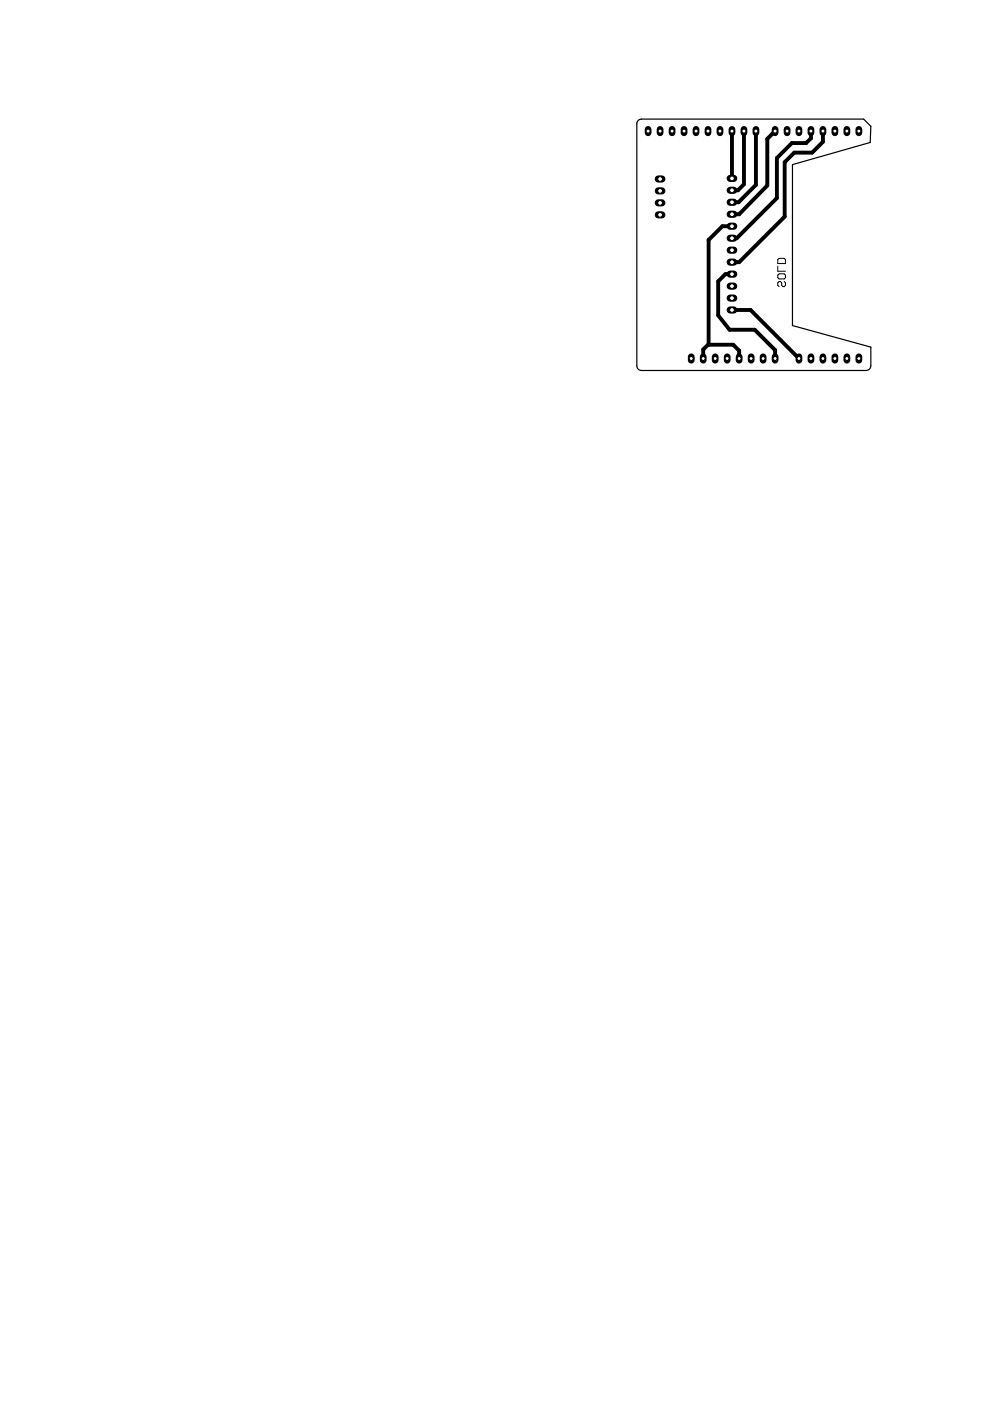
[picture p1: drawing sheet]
<svg xmlns="http://www.w3.org/2000/svg" width="210mm" height="297mm" viewBox="0 0 210 297" stroke-linecap="round" stroke-linejoin="round" font-family="sans-serif">
<path d="M164.9 58.3l.3-.2h1.1l.2 .2v.6l-.2 .2h-1.1l-.3-.2zM164.9 56.4v1.1h1.6M165.2 54.8h1.1l.2 .3v.8h-1.6v-.8zM166.3 59.7l.2 .3v.5l-.2 .3h-.3l-.3-.3v-.5l-.2-.3h-.3l-.3 .3v.5l.3 .3" fill="none" stroke="#000" stroke-width=".21"/>
<path d="M155.2 27.8v10M157.7 27.8v11.3l-1.2 1.2h-1.3M160.3 27.8v11.4l-3.7 3.7h-1.4M164.3 27.8l-1.6 1.6v9.9l-6 6.1h-1.5M171.9 27.8v1.5l-1 1h-3l-3.2 3.2v8.5l-8.5 8.5h-1M174.5 27.8v2.3l-2.3 2.3h-3.8l-2 2v11.5l-9.7 9.7h-1.5M155.2 58.1h-1.4l-1.5 1.5v7.3l2.4 3h5.3l4.3 4.3v1.8M155.2 48h-2l-3 2.9v22.2h5.2l1.3 1.3v1.6M150.1 73.1l-1 1v1.9M155.2 65.7h3.9l10.3 10.3" fill="none" stroke="#000" stroke-width=".83"/>
<path d="M150.1 73.1h.1" fill="none" stroke="#000" stroke-width=".42"/>
<path d="M182.1 27.4v.8" fill="none" stroke="#000" stroke-width="1.4"/>
<circle cx="182.1" cy="27.8" r=".42" fill="#fff" stroke="#000" stroke-width=".21"/>
<path d="M179.6 27.4v.8" fill="none" stroke="#000" stroke-width="1.4"/>
<circle cx="179.6" cy="27.8" r=".42" fill="#fff" stroke="#000" stroke-width=".21"/>
<path d="M177 27.4v.8" fill="none" stroke="#000" stroke-width="1.4"/>
<circle cx="177" cy="27.8" r=".42" fill="#fff" stroke="#000" stroke-width=".21"/>
<path d="M174.5 27.4v.8" fill="none" stroke="#000" stroke-width="1.4"/>
<circle cx="174.5" cy="27.8" r=".42" fill="#fff" stroke="#000" stroke-width=".21"/>
<path d="M171.9 27.4v.8" fill="none" stroke="#000" stroke-width="1.4"/>
<circle cx="171.9" cy="27.8" r=".42" fill="#fff" stroke="#000" stroke-width=".21"/>
<path d="M169.4 27.4v.8" fill="none" stroke="#000" stroke-width="1.4"/>
<circle cx="169.4" cy="27.8" r=".42" fill="#fff" stroke="#000" stroke-width=".21"/>
<path d="M166.9 27.4v.8" fill="none" stroke="#000" stroke-width="1.4"/>
<circle cx="166.9" cy="27.8" r=".42" fill="#fff" stroke="#000" stroke-width=".21"/>
<path d="M164.3 27.4v.8" fill="none" stroke="#000" stroke-width="1.4"/>
<circle cx="164.3" cy="27.8" r=".42" fill="#fff" stroke="#000" stroke-width=".21"/>
<path d="M160.3 27.4v.8" fill="none" stroke="#000" stroke-width="1.4"/>
<circle cx="160.3" cy="27.8" r=".42" fill="#fff" stroke="#000" stroke-width=".21"/>
<path d="M157.7 27.4v.8" fill="none" stroke="#000" stroke-width="1.4"/>
<circle cx="157.7" cy="27.8" r=".42" fill="#fff" stroke="#000" stroke-width=".21"/>
<path d="M155.2 27.4v.8" fill="none" stroke="#000" stroke-width="1.4"/>
<circle cx="155.2" cy="27.8" r=".42" fill="#fff" stroke="#000" stroke-width=".21"/>
<path d="M152.7 27.4v.8" fill="none" stroke="#000" stroke-width="1.4"/>
<circle cx="152.7" cy="27.8" r=".42" fill="#fff" stroke="#000" stroke-width=".21"/>
<path d="M150.1 27.4v.8" fill="none" stroke="#000" stroke-width="1.4"/>
<circle cx="150.1" cy="27.8" r=".42" fill="#fff" stroke="#000" stroke-width=".21"/>
<path d="M147.6 27.4v.8" fill="none" stroke="#000" stroke-width="1.4"/>
<circle cx="147.6" cy="27.8" r=".42" fill="#fff" stroke="#000" stroke-width=".21"/>
<path d="M145 27.4v.8" fill="none" stroke="#000" stroke-width="1.4"/>
<circle cx="145" cy="27.8" r=".42" fill="#fff" stroke="#000" stroke-width=".21"/>
<path d="M142.5 27.4v.8" fill="none" stroke="#000" stroke-width="1.4"/>
<circle cx="142.5" cy="27.8" r=".42" fill="#fff" stroke="#000" stroke-width=".21"/>
<path d="M140 27.4v.8" fill="none" stroke="#000" stroke-width="1.4"/>
<circle cx="140" cy="27.8" r=".42" fill="#fff" stroke="#000" stroke-width=".21"/>
<path d="M137.4 27.4v.8" fill="none" stroke="#000" stroke-width="1.4"/>
<circle cx="137.4" cy="27.8" r=".42" fill="#fff" stroke="#000" stroke-width=".21"/>
<path d="M169.4 75.6v.8" fill="none" stroke="#000" stroke-width="1.4"/>
<circle cx="169.4" cy="76" r=".42" fill="#fff" stroke="#000" stroke-width=".21"/>
<path d="M171.9 75.6v.8" fill="none" stroke="#000" stroke-width="1.4"/>
<circle cx="171.9" cy="76" r=".42" fill="#fff" stroke="#000" stroke-width=".21"/>
<path d="M174.5 75.6v.8" fill="none" stroke="#000" stroke-width="1.4"/>
<circle cx="174.5" cy="76" r=".42" fill="#fff" stroke="#000" stroke-width=".21"/>
<path d="M177 75.6v.8" fill="none" stroke="#000" stroke-width="1.4"/>
<circle cx="177" cy="76" r=".42" fill="#fff" stroke="#000" stroke-width=".21"/>
<path d="M179.6 75.6v.8" fill="none" stroke="#000" stroke-width="1.4"/>
<circle cx="179.6" cy="76" r=".42" fill="#fff" stroke="#000" stroke-width=".21"/>
<path d="M182.1 75.6v.8" fill="none" stroke="#000" stroke-width="1.4"/>
<circle cx="182.1" cy="76" r=".42" fill="#fff" stroke="#000" stroke-width=".21"/>
<path d="M146.6 75.6v.8" fill="none" stroke="#000" stroke-width="1.4"/>
<circle cx="146.6" cy="76" r=".42" fill="#fff" stroke="#000" stroke-width=".21"/>
<path d="M149.1 75.6v.8" fill="none" stroke="#000" stroke-width="1.4"/>
<circle cx="149.1" cy="76" r=".42" fill="#fff" stroke="#000" stroke-width=".21"/>
<path d="M151.6 75.6v.8" fill="none" stroke="#000" stroke-width="1.4"/>
<circle cx="151.6" cy="76" r=".42" fill="#fff" stroke="#000" stroke-width=".21"/>
<path d="M154.2 75.6v.8" fill="none" stroke="#000" stroke-width="1.4"/>
<circle cx="154.2" cy="76" r=".42" fill="#fff" stroke="#000" stroke-width=".21"/>
<path d="M156.7 75.6v.8" fill="none" stroke="#000" stroke-width="1.4"/>
<circle cx="156.7" cy="76" r=".42" fill="#fff" stroke="#000" stroke-width=".21"/>
<path d="M159.3 75.6v.8" fill="none" stroke="#000" stroke-width="1.4"/>
<circle cx="159.3" cy="76" r=".42" fill="#fff" stroke="#000" stroke-width=".21"/>
<path d="M161.8 75.6v.8" fill="none" stroke="#000" stroke-width="1.4"/>
<circle cx="161.8" cy="76" r=".42" fill="#fff" stroke="#000" stroke-width=".21"/>
<path d="M164.3 75.6v.8" fill="none" stroke="#000" stroke-width="1.4"/>
<circle cx="164.3" cy="76" r=".42" fill="#fff" stroke="#000" stroke-width=".21"/>
<path d="M154.8 37.8h.8" fill="none" stroke="#000" stroke-width="1.5"/>
<circle cx="155.2" cy="37.8" r=".51" fill="#fff" stroke="#000" stroke-width=".21"/>
<path d="M154.8 40.3h.8" fill="none" stroke="#000" stroke-width="1.5"/>
<circle cx="155.2" cy="40.3" r=".51" fill="#fff" stroke="#000" stroke-width=".21"/>
<path d="M154.8 42.9h.8" fill="none" stroke="#000" stroke-width="1.5"/>
<circle cx="155.2" cy="42.9" r=".51" fill="#fff" stroke="#000" stroke-width=".21"/>
<path d="M154.8 45.4h.8" fill="none" stroke="#000" stroke-width="1.5"/>
<circle cx="155.2" cy="45.4" r=".51" fill="#fff" stroke="#000" stroke-width=".21"/>
<path d="M154.8 48h.8" fill="none" stroke="#000" stroke-width="1.5"/>
<circle cx="155.2" cy="48" r=".51" fill="#fff" stroke="#000" stroke-width=".21"/>
<path d="M154.8 50.5h.8" fill="none" stroke="#000" stroke-width="1.5"/>
<circle cx="155.2" cy="50.5" r=".51" fill="#fff" stroke="#000" stroke-width=".21"/>
<path d="M154.8 53h.8" fill="none" stroke="#000" stroke-width="1.5"/>
<circle cx="155.2" cy="53" r=".51" fill="#fff" stroke="#000" stroke-width=".21"/>
<path d="M154.8 55.6h.8" fill="none" stroke="#000" stroke-width="1.5"/>
<circle cx="155.2" cy="55.6" r=".51" fill="#fff" stroke="#000" stroke-width=".21"/>
<path d="M154.8 58.1h.8" fill="none" stroke="#000" stroke-width="1.5"/>
<circle cx="155.2" cy="58.1" r=".51" fill="#fff" stroke="#000" stroke-width=".21"/>
<path d="M154.8 60.7h.8" fill="none" stroke="#000" stroke-width="1.5"/>
<circle cx="155.2" cy="60.7" r=".51" fill="#fff" stroke="#000" stroke-width=".21"/>
<path d="M154.8 63.2h.8" fill="none" stroke="#000" stroke-width="1.5"/>
<circle cx="155.2" cy="63.2" r=".51" fill="#fff" stroke="#000" stroke-width=".21"/>
<path d="M154.8 65.7h.8" fill="none" stroke="#000" stroke-width="1.5"/>
<circle cx="155.2" cy="65.7" r=".51" fill="#fff" stroke="#000" stroke-width=".21"/>
<path d="M139.6 45.6h.7" fill="none" stroke="#000" stroke-width="1.5"/>
<circle cx="140" cy="45.6" r=".51" fill="#fff" stroke="#000" stroke-width=".21"/>
<path d="M139.6 43h.7" fill="none" stroke="#000" stroke-width="1.5"/>
<circle cx="140" cy="43" r=".51" fill="#fff" stroke="#000" stroke-width=".21"/>
<path d="M139.6 40.5h.7" fill="none" stroke="#000" stroke-width="1.5"/>
<circle cx="140" cy="40.5" r=".51" fill="#fff" stroke="#000" stroke-width=".21"/>
<path d="M139.6 38h.7" fill="none" stroke="#000" stroke-width="1.5"/>
<circle cx="140" cy="38" r=".51" fill="#fff" stroke="#000" stroke-width=".21"/>
<path d="M135.3 25.5l.7-.2h47.1l1.5 1.5-.1 3.4-16.5 4.7v34.1l16.6 4.6v4l-.3 .7-.7 .2h-47.6l-.7-.2-.3-.7v-51.4z" fill="none" stroke="#000" stroke-width=".25"/>
</svg>
